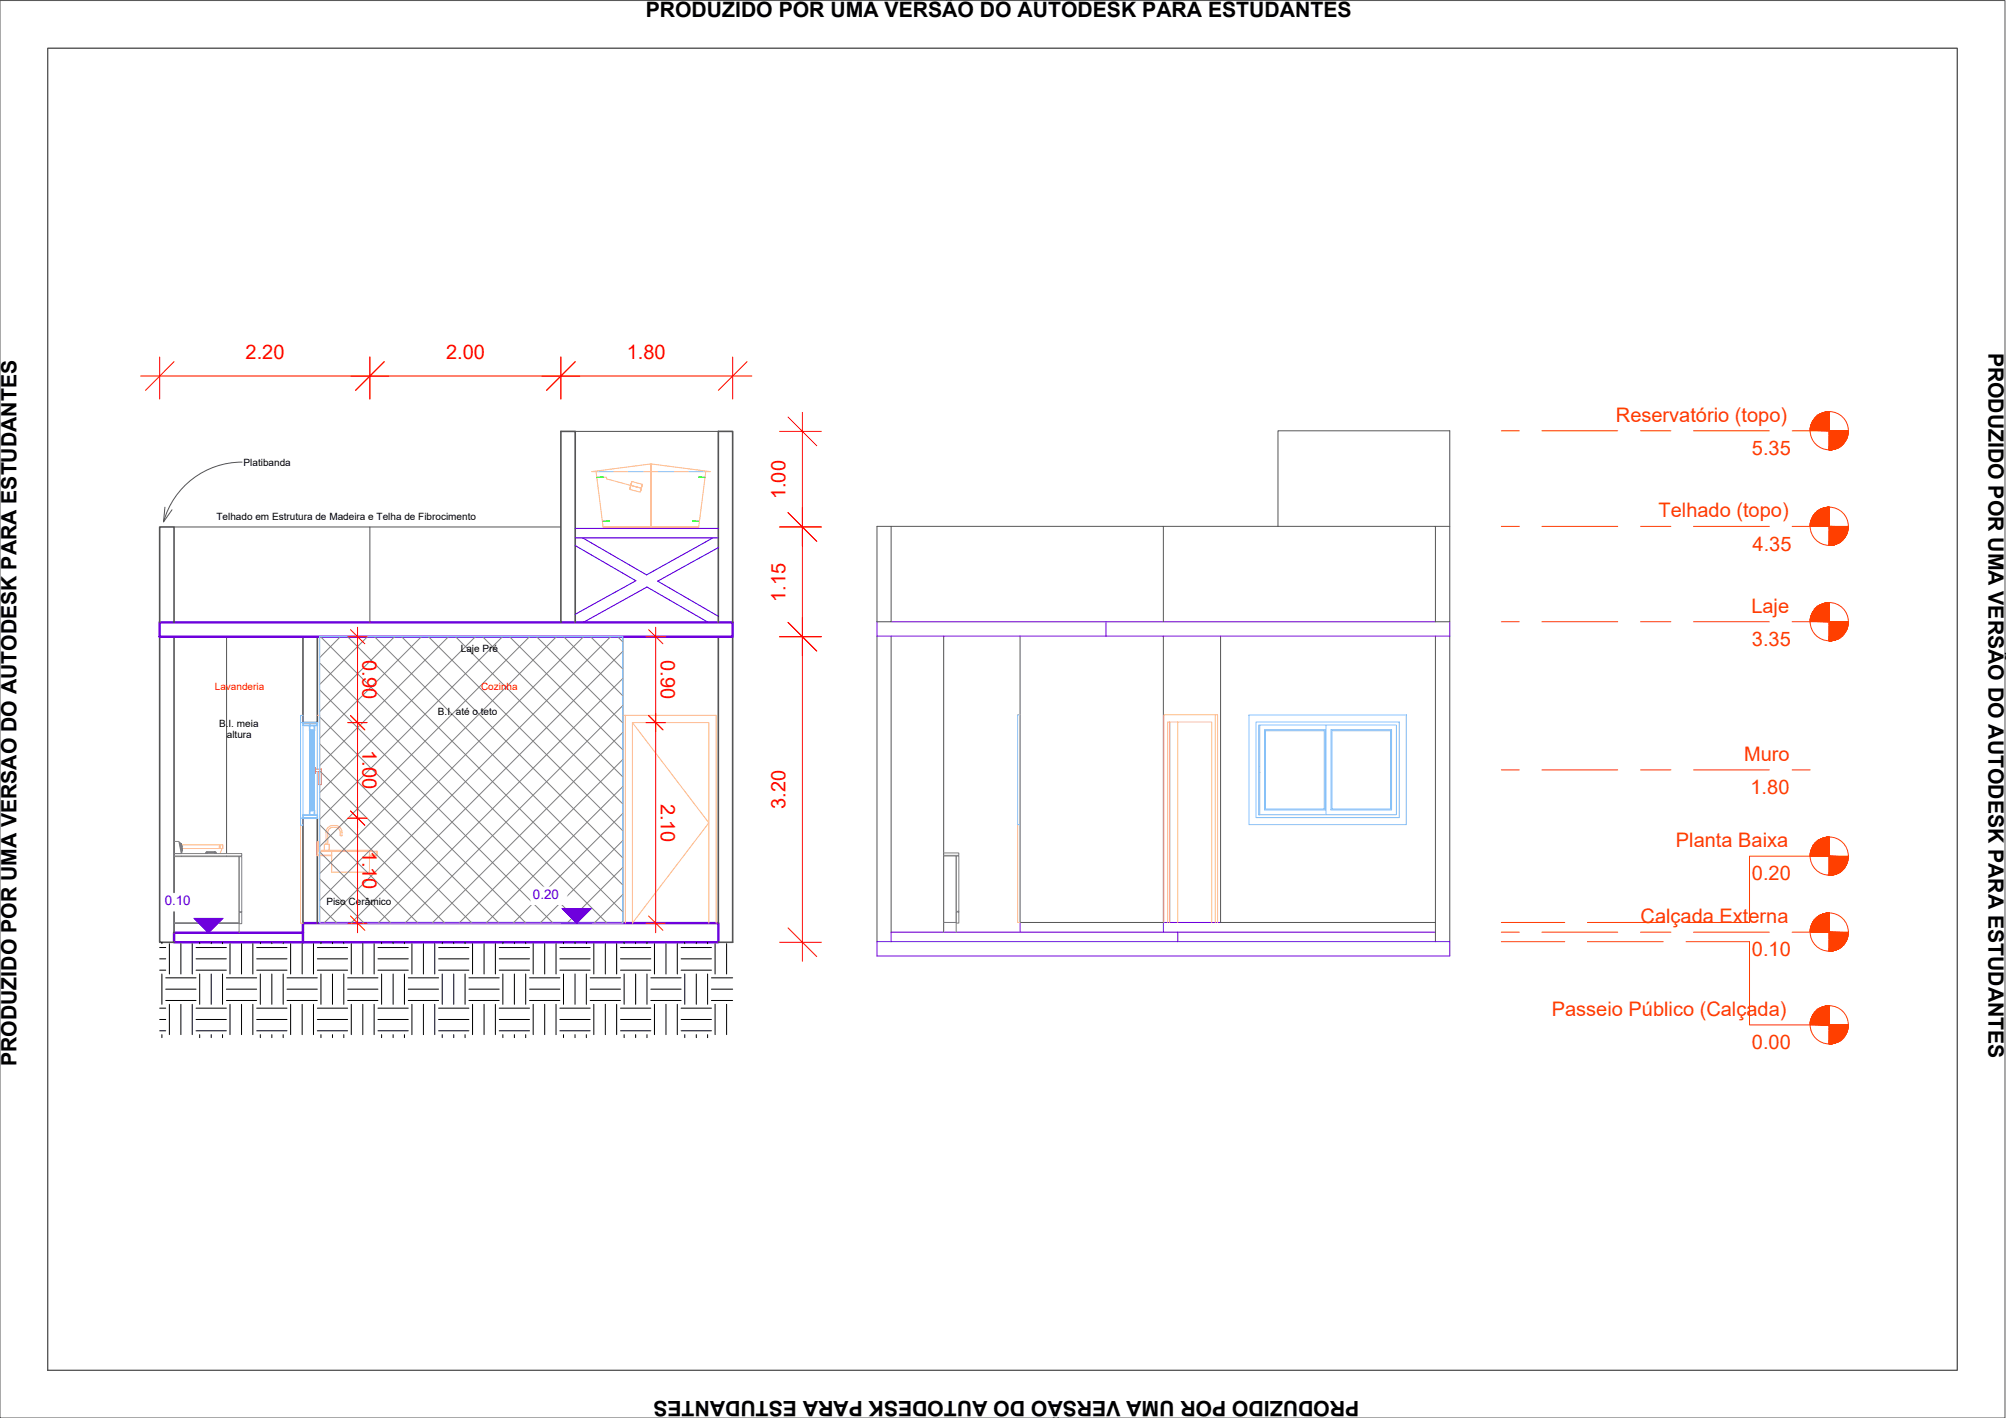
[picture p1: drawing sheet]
<svg xmlns="http://www.w3.org/2000/svg" width="420mm" height="297mm" viewBox="0 0 420 297" stroke-linecap="round" stroke-linejoin="round" font-family="sans-serif">
<defs><g id="words">
<g font-size="4.4">
<text x="135.3" y="3.6">PRODUZIDO POR UMA VERSÃO DO AUTODESK PARA ESTUDANTES</text>
<text x="416.5" y="73.9" transform="rotate(90 416.5 73.9)">PRODUZIDO POR UMA VERSÃO DO AUTODESK PARA ESTUDANTES</text>
<text x="3.5" y="223.3" transform="rotate(-90 3.5 223.3)">PRODUZIDO POR UMA VERSÃO DO AUTODESK PARA ESTUDANTES</text>
<text x="284.7" y="293.6" transform="rotate(-180 284.7 293.6)">PRODUZIDO POR UMA VERSÃO DO AUTODESK PARA ESTUDANTES</text>
</g>
<g font-size="4.2" fill="#f00">
<text x="51.4" y="75.2">2.20</text>
<text x="93.4" y="75.2">2.00</text>
<text x="131.3" y="75.2">1.80</text>
<text x="164.5" y="104.6" transform="rotate(-90 164.5 104.6)">1.00</text>
<text x="164.5" y="126.1" transform="rotate(-90 164.5 126.1)">1.15</text>
<text x="75.9" y="138.3" transform="rotate(90 75.9 138.3)">0.90</text>
<text x="138.4" y="138.3" transform="rotate(90 138.4 138.3)">0.90</text>
<text x="75.9" y="157.2" transform="rotate(90 75.9 157.2)">1.00</text>
<text x="138.4" y="168.3" transform="rotate(90 138.4 168.3)">2.10</text>
<text x="164.5" y="169.4" transform="rotate(-90 164.5 169.4)">3.20</text>
<text x="75.9" y="178.2" transform="rotate(90 75.9 178.2)">1.10</text>
</g>
<g font-size="4.2" fill="#ff3f00">
<text x="338.5" y="88.4">Reservatório (topo)</text>
<text x="366.9" y="95.3">5.35</text>
<text x="347.4" y="108.4">Telhado (topo)</text>
<text x="367.1" y="115.3">4.35</text>
<text x="366.8" y="128.4">Laje</text>
<text x="366.9" y="135.3">3.35</text>
<text x="365.3" y="159.4">Muro</text>
<text x="366.6" y="166.3">1.80</text>
<text x="351" y="177.5">Planta Baixa</text>
<text x="366.9" y="184.4">0.20</text>
<text x="343.6" y="193.4">Calçada Externa</text>
<text x="366.9" y="200.3">0.10</text>
<text x="325" y="212.8">Passeio Público (Calçada)</text>
<text x="366.9" y="219.8">0.00</text>
</g>
<g font-size="2.8" fill="#3700dd">
<text x="34.5" y="189.6">0.10</text>
<text x="111.6" y="188.3">0.20</text>
</g>
<g font-size="2.1">
<text x="51" y="97.6">Platibanda</text>
<text x="45.3" y="109">Telhado em Estrutura de Madeira e Telha de Fibrocimento</text>
<text x="96.5" y="136.6">Laje Pré</text>
<text x="91.7" y="149.8">B.I. até o teto</text>
<text x="45.9" y="152.2">B.I. meia</text>
<text x="47.5" y="154.6">altura</text>
<text x="68.4" y="189.6">Piso Cerâmico</text>
</g>
<g font-size="2.1" fill="#f00">
<text x="45" y="144.6">Lavanderia</text>
<text x="100.8" y="144.6">Cozinha</text>
</g>
</g></defs>
<!-- layer: A-FLOR -->
<path d="M33.4 130.4h120.1v3h-120.1zM63.5 195.4h-27.1v2h114.1v-4h-87v4" fill="none" stroke="#6e00dd" stroke-width=".51"/>
<!-- layer: A-WALL -->
<path d="M33.4 133.4v64h3M33.4 130.4v-20h3v20M36.4 133.4v62M63.5 133.4v18h3v-18M117.5 130.4v-40h3v40M150.5 130.4v-40h3v40M150.5 133.4v60M153.5 133.4v64h-3M63.5 193.4v-22h3v22" fill="none" stroke="#545454" stroke-width=".34"/>
<g fill="none" stroke="#545454" stroke-width=".21">
<path d="M120.5 90.4h30M36.4 110.4h81.1M77.5 110.4v20M186.6 110.3v19.9h-2.9v-19.9h120M243.7 110.3v19.9M267.7 110.3v-20.1h36v40h-3v-19.9M47.5 133.4v45.4M130.5 133.4v60M183.7 133.3v64M186.6 133.3v62M197.7 133.3v62M213.7 133.3v59.9h30v-59.9"/>
<path d="M255.7 133.3v59.9h45M300.7 133.3v64M303.7 133.3v64M245 151.2v42M47.5 179.3v.1"/>
</g>
<!-- layer: A-DOOR-FRAM -->
<g fill="none" stroke="#ffbf7f" stroke-width=".21">
<path d="M63.5 149.8l-.6 .1M66.5 149.8h.5v11.3M130.5 149.8h.5v43.6M131 149.8h19v43.6M213.7 149.7l-.6 .1M245 151.2v42M254.6 149.7h-10.8v43.5M254.6 149.7h.4v43.5M254.6 149.7v43.5M62.9 172.9v20.5h.6M67 164.4v14M67 179.2v14.2"/>
<path d="M213.1 172.7v20.5h.6M132.5 193.4v-42h16v42M244.6 193.2v-42h9.2v42"/>
</g>
<!-- layer: A-DOOR -->
<path d="M132.5 151.4l16 21-16 21M246.7 151.2v42" fill="none" stroke="#ffbf7f" stroke-width=".21"/>
<!-- layer: A-GENM -->
<path d="M65.9 160.8h.1v1.2h-.1M66 161.1h1.3M66 161.6h.8M66.8 161.6h.1M67.3 161.1v.1M67.3 161.1v3.3h-.5v-2.8M263.7 160.6h.2M263.7 161.9h.2" fill="none" stroke="#dd6e6e" stroke-width=".21"/>
<!-- layer: A-GLAZ -->
<path d="M63.5 151.4h3v.6h-3zM64.9 152h1v1h-.2v.2h-.3v-.2h-.1v.2l-.4-.2zM65.3 153h.1v16.8h-.1zM63.5 170.8h3v.6h-3zM64.9 169.8h.2v-.2h.2v.2l.4-.2v.2h.2v1h-1z" fill="none" stroke="#7fbfff" stroke-width=".34"/>
<g fill="none" stroke="#7fbfff" stroke-width=".21">
<path d="M62.9 149.9h.6v1.5h-.6zM62.9 151.4v21.5h.6v-1.5h-.6M63.5 152v18.8M64.9 153v16.8M65.1 153.2v16.4M65.7 153.2v16.4M65.9 153v16.8M66.5 152v9.1M213.7 149.8h-.6v22.9h.6M261.6 149.8h33v22.9h-33zM263.1 151.2h30v20.1h-30zM263.7 151.9h28.8v18.8h-28.8z"/>
<path d="M263.9 151.9v18.8M264.9 152.9h12.7v16.8h-12.7zM265 153.1h12.4v16.3h-12.4zM277.7 151.9v18.8M278.8 152.9h12.7v16.8h-12.7zM279 153.1h12.3v16.3h-12.3zM66.5 161.6v9.2"/>
</g>
<!-- layer: Q-CASE -->
<path d="M67.3 178.4h-.5v-2.1h-.3v2.9h3M78 178.4h1v.8h-1.6" fill="none" stroke="#ffbf7f" stroke-width=".34"/>
<!-- layer: P-SANR-FIXT -->
<g fill="none" stroke="#ffbf7f" stroke-width=".21">
<path d="M124 98.8l12.4-1.6 12.4 1.6h-1l-1.5 11.6h-20l-1.5-11.6zM124.8 98.8h23M126.4 100h.6v.3l5.1 1.4M136.4 97.2v13.2zM132.3 100.9l-.4 1.6 .4-1.6M132.3 100.9l2.2 .6-.2 .8-2.2-.6 2.2 .6-.2 .8-2.2-.6zM134.5 101.5l-.4 1.6 .4-1.6M146.3 110.4h-20h20M37.6 177h.1M37.8 177.7h.1M37.8 177h.1M37.9 179.3l.1 .1"/>
<path d="M38 177h8.7v.7v-.7M45.9 179.3l-.1 .1M45.9 177v.7M46.1 177v.7h-7.9M46.1 177.7h.4M46.5 177.7h.2M46.5 177.7l-.4 1.1M67.3 178.1h10.7v.3h-10.7zM67.9 178.1l.1-1.2h1v1.2M68.3 176.9v-2.8l.2-.5 .5-.5 .5-.2h.9l.6 .3 .6 .7v1.2h-.4v-1.1l-.5-.6-1.1-.1-.7 .4-.2 .4v2.8M69.5 178.4v4.3h7.9v-4.3"/>
</g>
<!-- layer: G-IMPT -->
<g fill="none" stroke="#808080" stroke-width=".21">
<path d="M36.4 176.3h1.1l.5 2.5h-1.6h14.2v.5h-14.2M36.4 179.4h13.7v14h-13.7h13.7v2M37.6 176.5h.1l.4 2h-.1zM37.6 176.5h.1M37.8 176.8l.1 .7-.1-.7M37.8 176.8l.2-.1 .1 .6M37.8 176.9l.2-.1 .1 .5M37.8 176.9l.1 .6M37.8 176.9l.1 .6v-.2M37.8 176.9l.1 .3 .2 .1M37.8 176.9l.2-.1 .1 .4M37.9 177.3l.2-.1 .1 .5-.2 .1z"/>
<path d="M37.9 177.5l.1 .1M37.9 177.5h.1M38 176.7l.1 .6M38 176.7l-.2 .2M38 176.7v.1M38 177h-.2l.2 .6M38.1 177.2h.1M38.1 177.2h-.2l.1 .4M38.1 178.3l.1-.1-.1 .1M38.1 177.8l.1 .4zM38.1 177.8v.2h.1v.1l-.1 .1 .1-.1zM43.2 178.5l-.2 .3 .5-.2"/>
<path d="M43.2 178.5h2M43.4 178.6l-.2 .2M43.5 178.6l-.2-.1-.2 .3M43.5 178.4l1.6 .1 .1 .3M43.5 178.6h1.5M45 178.4v.1h-1.8M45 178.6h.1M45.2 178.5l.2 .3-.4-.2M45.2 178.5l.1 .3M50.1 179.4h.5v11.6h-.5zM197.7 179.3h2.6v13.9h-2.6h2.6v2.1M197.7 178.7h3.1v.5h-3.1"/>
<path d="M200.3 179.3h.5v11.6h-.5zM50.1 191.1h.5v2.4h-.5zM200.3 191h.5v2.4h-.5z"/>
</g>
<!-- layer: C-TOPO -->
<g fill="none" stroke="#000" stroke-width=".21">
<path d="M33.4 198.5h1.3M33.9 197.4v.3M35.5 197.7v6.3M37.9 197.7v6.3M40.3 197.7v6.3M41.1 198.5h6.3M41.8 197.4v.3M44.2 197.4v.3M46.6 197.4v.3M48.2 197.7v6.3M50.6 197.7v6.3M53 197.7v6.3"/>
<path d="M53.8 198.5h6.3M54.5 197.4v.3M56.9 197.4v.3M59.3 197.4v.3M60.9 197.7v6.3M63.3 197.7v6.3M65.7 197.7v6.3M66.5 198.5h6.3M67.2 197.4v.3M69.6 197.4v.3M72 197.4v.3M73.6 197.7v6.3"/>
<path d="M76 197.7v6.3M78.4 197.7v6.3M79.2 198.5h6.3M79.9 197.4v.3M82.3 197.4v.3M84.7 197.4v.3M86.3 197.7v6.3M88.7 197.7v6.3M91.1 197.7v6.3M91.9 198.5h6.3M92.6 197.4v.3M95 197.4v.3"/>
<path d="M97.4 197.4v.3M99 197.7v6.3M101.4 197.7v6.3M103.8 197.7v6.3M104.6 198.5h6.3M105.3 197.4v.3M107.7 197.4v.3M110.1 197.4v.3M111.7 197.7v6.3M114.1 197.7v6.3M116.5 197.7v6.3M117.3 198.5h6.3"/>
<path d="M118 197.4v.3M120.4 197.4v.3M122.8 197.4v.3M124.4 197.7v6.3M126.8 197.7v6.3M129.2 197.7v6.3M130 198.5h6.3M130.7 197.4v.3M133.1 197.4v.3M135.5 197.4v.3M137.1 197.7v6.3M139.5 197.7v6.3"/>
<path d="M141.9 197.7v6.3M142.7 198.5h6.3M143.4 197.4v.3M145.8 197.4v.3M148.2 197.4v.3M149.8 197.7v6.3M152.2 197.7v6.3M33.4 203.2h1.3M33.4 215.9h1.3M33.4 200.9h1.3M33.4 213.6h1.3M33.4 211.2h1.3"/>
<path d="M33.9 204v6.4M33.9 216.7v.7M34.7 209.6h6.4M34.7 207.2h6.4M34.7 204.8h6.4M35.5 210.4v6.3M37.9 210.4v6.3M40.3 210.4v6.3M41.1 203.2h6.3M41.1 215.9h6.3M41.1 200.9h6.3M41.1 213.6h6.3"/>
<path d="M41.1 211.2h6.3M41.8 204v6.4M41.8 216.7v.7M44.2 204v6.4M44.2 216.7v.7M46.6 204v6.4M46.6 216.7v.7M47.4 209.6h6.4M47.4 207.2h6.4M47.4 204.8h6.4M48.2 210.4v6.3M50.6 210.4v6.3"/>
<path d="M53 210.4v6.3M53.8 203.2h6.3M53.8 215.9h6.3M53.8 200.9h6.3M53.8 213.6h6.3M53.8 211.2h6.3M54.5 204v6.4M54.5 216.7v.7M56.9 204v6.4M56.9 216.7v.7M59.3 204v6.4M59.3 216.7v.7"/>
<path d="M60.1 209.6h6.4M60.1 207.2h6.4M60.1 204.8h6.4M60.9 210.4v6.3M63.3 210.4v6.3M65.7 210.4v6.3M66.5 203.2h6.3M66.5 215.9h6.3M66.5 200.9h6.3M66.5 213.6h6.3M66.5 211.2h6.3M67.2 204v6.4"/>
<path d="M67.2 216.7v.7M69.6 204v6.4M69.6 216.7v.7M72 204v6.4M72 216.7v.7M72.8 209.6h6.4M72.8 207.2h6.4M72.8 204.8h6.4M73.6 210.4v6.3M76 210.4v6.3M78.4 210.4v6.3M79.2 203.2h6.3"/>
<path d="M79.2 215.9h6.3M79.2 200.9h6.3M79.2 213.6h6.3M79.2 211.2h6.3M79.9 204v6.4M79.9 216.7v.7M82.3 204v6.4M82.3 216.7v.7M84.7 204v6.4M84.7 216.7v.7M85.5 209.6h6.4M85.5 207.2h6.4"/>
<path d="M85.5 204.8h6.4M86.3 210.4v6.3M88.7 210.4v6.3M91.1 210.4v6.3M91.9 203.2h6.3M91.9 215.9h6.3M91.9 200.9h6.3M91.9 213.6h6.3M91.9 211.2h6.3M92.6 204v6.4M92.6 216.7v.7M95 204v6.4"/>
<path d="M95 216.7v.7M97.4 204v6.4M97.4 216.7v.7M98.2 209.6h6.4M98.2 207.2h6.4M98.2 204.8h6.4M99 210.4v6.3M101.4 210.4v6.3M103.8 210.4v6.3M104.6 203.2h6.3M104.6 215.9h6.3M104.6 200.9h6.3"/>
<path d="M104.6 213.6h6.3M104.6 211.2h6.3M105.3 204v6.4M105.3 216.7v.7M107.7 204v6.4M107.7 216.7v.7M110.1 204v6.4M110.1 216.7v.7M110.9 209.6h6.4M110.9 207.2h6.4M110.9 204.8h6.4M111.7 210.4v6.3"/>
<path d="M114.1 210.4v6.3M116.5 210.4v6.3M117.3 203.2h6.3M117.3 215.9h6.3M117.3 200.9h6.3M117.3 213.6h6.3M117.3 211.2h6.3M118 204v6.4M118 216.7v.7M120.4 204v6.4M120.4 216.7v.7M122.8 204v6.4"/>
<path d="M122.8 216.7v.7M123.6 209.6h6.4M123.6 207.2h6.4M123.6 204.8h6.4M124.4 210.4v6.3M126.8 210.4v6.3M129.2 210.4v6.3M130 203.2h6.3M130 215.9h6.3M130 200.9h6.3M130 213.6h6.3M130 211.2h6.3"/>
<path d="M130.7 204v6.4M130.7 216.7v.7M133.1 204v6.4M133.1 216.7v.7M135.5 204v6.4M135.5 216.7v.7M136.3 209.6h6.4M136.3 207.2h6.4M136.3 204.8h6.4M137.1 210.4v6.3M139.5 210.4v6.3M141.9 210.4v6.3"/>
<path d="M142.7 203.2h6.3M142.7 215.9h6.3M142.7 200.9h6.3M142.7 213.6h6.3M142.7 211.2h6.3M143.4 204v6.4M143.4 216.7v.7M145.8 204v6.4M145.8 216.7v.7M148.2 204v6.4M148.2 216.7v.7M149 209.6h4.5"/>
<path d="M149 207.2h4.5M149 204.8h4.5M149.8 210.4v6.3M152.2 210.4v6.3"/>
</g>
<!-- layer: P-SANR-FIXT-HDLN -->
<path d="M124.8 98.8h3.6M131.6 98.8h3.1M137.9 98.8h3.2M144.3 98.8h3.5" fill="none" stroke="#7fffff" stroke-width=".21"/>
<!-- layer: P-PIPE -->
<path d="M125 100h1.4M125.7 100h.7h-.7M146.3 100h1.4M147 100h-.7h.7M126.3 109.2h1.3M127 109.2h.6h-.6M145 109.2h1.4M145.7 109.2h-.7h.7" fill="none" stroke="#0f0" stroke-width=".21"/>
<!-- layer: A-DETL-GENF -->
<g fill="none" stroke="#808080" stroke-width=".21">
<path d="M67 138.9l54.5 54.5M67.1 133.4l60 60M71.3 133.4l-4.3 4.3M72.8 133.4l57.7 57.6M77 133.4l-10 10M78.4 133.4l52.1 52M82.6 133.4l-15.6 15.6M84.1 133.4l46.4 46.3M88.3 133.4l-21.3 21.3M89.7 133.4l40.8 40.7M93.9 133.4l-26.9 26.9M95.4 133.4l35.1 35"/>
<path d="M99.6 133.4l-32.6 32.6M101.1 133.4l29.4 29.4M105.2 133.4l-38.2 38.2M106.7 133.4l23.8 23.7M110.9 133.4l-43.9 43.9M112.4 133.4l18.1 18.1M116.5 133.4l-49.5 49.6M118.1 133.4l12.4 12.4M122.2 133.4l-55.2 55.2M123.7 133.4l6.8 6.8M127.9 133.4l-60 60M129.4 133.4l1.1 1.1"/>
<path d="M130.5 136.4l-57 57M67 155.8l37.5 37.6M67 150.2l43.2 43.2M67 144.5l48.8 48.9M130.5 142.1l-51.3 51.3M130.5 147.8l-45.7 45.6M130.5 153.4l-40 40M130.5 159.1l-34.4 34.3M67 178.5l14.9 14.9M67 172.8l20.5 20.6M67 167.2l26.2 26.2M67 161.5l31.8 31.9"/>
<path d="M130.5 164.7l-28.7 28.7M130.5 170.4l-23 23M130.5 176.1l-17.4 17.3M67 189.8l3.6 3.6M67 184.1l9.2 9.3M130.5 181.7l-11.7 11.7M130.5 187.4l-6 6M130.5 193l-.4 .4"/>
</g>
<!-- layer: A-DETL-THIN -->
<path d="M67 133.4h63.5v60h-63.5z" fill="none" stroke="#7fbfff" stroke-width=".21"/>
<!-- layer: A-DETL-MBND -->
<path d="M120.5 110.7h30M120.5 112.7h30M120.5 114.3l12.7 7.4-12.7 7M122 112.7l13.4 7.7 13.9-7.7M150.5 114.7l-12.7 7 12.7 7.4M122.2 130.4l13.3-7.4 12.8 7.4" fill="none" stroke="#00f" stroke-width=".21"/>
<!-- layer: G-ANNO-DIMS -->
<path d="M40.7 192.4h6l-3.1 3zM40.7 195.4h6M117.8 190.4h6l-3 3zM117.8 193.4h6" fill="none" stroke="#3700dd" stroke-width=".21"/>
<g fill="#3700dd" stroke="#3700dd" stroke-width=".21">
<path d="M117.8 190.4h6l-3 3z"/>
<path d="M40.7 192.4h6l-3.1 3z"/>
</g>
<g fill="#fff" stroke="#fff" stroke-width=".21">
<path d="M111.2 185.8v3.7l7.5-3.7zM111.2 189.5l7.5-3.7v3.7z"/>
<path d="M34.1 187.1v3.7l7.5-3.7zM34.1 190.8l7.5-3.7v3.7z"/>
</g>
<!-- layer: A-ANNO-DIMS -->
<g fill="none" stroke="#f00" stroke-width=".21">
<path d="M29.5 78.8h128M33.4 74.8v8.8M77.5 74.8v8.8M117.5 74.8v8.8M153.5 74.8v8.8M163.3 90.4h8.7M168.1 86.4v115M163.3 110.4h8.7M72.9 133.4h4M74.9 131.4v64M135.3 133.4h4.1M137.3 131.4v64"/>
<path d="M163.3 133.4h8.7M72.9 151.4h4M135.3 151.4h4.1M72.9 171.4h4M72.9 193.4h4M135.3 193.4h4.1M163.3 197.4h8.7"/>
</g>
<!-- layer: 0 -->
<g fill="none" stroke="#f00" stroke-width=".21">
<path d="M36.4 75.8l-5.9 6M80.5 75.8l-6 6M120.5 75.8l-6 6M156.5 75.8l-6 6M165.1 87.4l6 6M165.1 107.4l6 6M73.4 131.9l3 3M135.8 131.9l3.1 3M165.1 130.4l6 6M73.4 149.9l3 3M135.8 149.9l3.1 3M73.4 169.9l3 3"/>
<path d="M73.4 191.9l3 3M135.8 191.9l3.1 3M165.1 194.4l6 6"/>
</g>
<!-- layer: G-ANNO-TEXT -->
<path d="M50.7 96.8a17 17 0 0 0-16.4 12.5M34.5 106.2l-.3 3.1 1.8-2.5" fill="none" stroke="#545454" stroke-width=".21"/>
<!-- layer: A-FLOR -->
<path d="M183.7 130.2v3.1h120v-3.1M186.6 130.2h114.1M231.6 130.2v3.1M183.7 197.3h120v3h-120zM213.7 193.2v2.1M246.7 195.3v2M255.7 193.2h-12v2.1M300.7 195.3h-114.1v2" fill="none" stroke="#6e00dd" stroke-width=".21"/>
<!-- layer: A-FLOR-LEVL -->
<g fill="none" stroke="#ff3f00" stroke-width=".21">
<path d="M314.5 90.2h3.7M323 90.2h15.8M343.6 90.2h6.4M354.7 90.2h15.9M375.4 90.2h3.7M314.5 110.3h3.7M323 110.3h15.8M343.6 110.3h6.4M354.7 110.3h15.9M375.4 110.3h3.7M314.5 130.2h3.7M323 130.2h15.8"/>
<path d="M343.6 130.2h6.4M354.7 130.2h15.9M375.4 130.2h3.7M314.5 161.3h3.7M323 161.3h15.8M343.6 161.3h6.4M354.7 161.3h15.9M375.4 161.3h3.7M379.1 179.4h-12.7v13.8h-13.3M314.5 193.2h13.2M314.5 197.3h13.2M314.5 195.3h3.7"/>
<path d="M323 195.3h15.8M332.5 193.2h15.9M332.5 197.3h15.9M343.6 195.3h6.4M353.1 197.3h13.3v17.4h12.7M354.7 195.3h15.9M375.4 195.3h3.7"/>
<circle cx="383.1" cy="90.2" r="4"/>
<circle cx="383.1" cy="110.2" r="4"/>
<circle cx="383.1" cy="130.2" r="4"/>
<circle cx="383.1" cy="179.3" r="4"/>
<circle cx="383.1" cy="195.2" r="4"/>
<circle cx="383.1" cy="214.7" r="4"/>
</g>
<g fill="#ff3f00" stroke="#ff3f00" stroke-width=".21">
<path d="M383.1 183.3h.2z"/>
<path d="M382.9 175.4h.2z"/>
<path d="M382.8 175.4h.3z"/>
<path d="M382.5 175.4h.6z"/>
<path d="M382.3 175.5h.8z"/>
<path d="M382.1 175.5h1z"/>
<path d="M382.9 126.3h.2z"/>
<path d="M382.8 126.3h.3z"/>
<path d="M382.6 126.3h.5z"/>
<path d="M382.3 126.4h.8z"/>
<path d="M382 126.4h1.1z"/>
<path d="M382.9 210.7h.2z"/>
<path d="M382.8 210.7h.3z"/>
<path d="M382.5 210.8h.6z"/>
<path d="M382.1 210.8h1z"/>
<path d="M381.7 211h1.4z"/>
<path d="M382.9 191.2h.2z"/>
<path d="M382.7 191.3h.4z"/>
<path d="M382.4 191.3h.7z"/>
<path d="M382.2 191.4h.9z"/>
<path d="M381.9 191.5h1.2z"/>
<path d="M382.9 106.3h.2z"/>
<path d="M382.7 106.3h.4z"/>
<path d="M382.5 106.3h.6z"/>
<path d="M382.1 106.4h1z"/>
<path d="M381.8 106.5h1.3z"/>
<path d="M382.9 86.3h.2z"/>
<path d="M382.7 86.3h.4z"/>
<path d="M382.4 86.3h.7z"/>
<path d="M382.2 86.4h.9z"/>
<path d="M382 86.4h1.1z"/>
<path d="M383.1 179.4l4 .1v-.1zM383.1 179.4l4 .1h-4z"/>
<path d="M383.1 179.5h4zM383.1 179.5l4 .1z"/>
<path d="M383.1 179.6h4zM383.1 179.6h4z"/>
<path d="M383.1 179.6l4 .2v-.2zM383.1 179.6l4 .2h-4z"/>
<path d="M383.1 179.8l4 .1zM383.1 179.8l4 .1z"/>
<path d="M383.1 179.9l4 .1v-.1zM383.1 179.9l4 .1h-4z"/>
<path d="M383.1 180l4 .1zM383.1 180l4 .1z"/>
<path d="M383.1 180.1l4 .1zM383.1 180.1l4 .1z"/>
<path d="M383.1 180.2l3.9 .1 .1-.1zM383.1 180.2l3.9 .1h-3.9z"/>
<path d="M383.1 180.3h3.9zM383.1 180.3l3.9 .1z"/>
<path d="M383.1 180.4l3.9 .1v-.1zM383.1 180.4l3.9 .1h-3.9z"/>
<path d="M383.1 180.5h3.9zM383.1 180.5l3.8 .1z"/>
<path d="M383.1 180.6h3.8zM383.1 180.6l3.8 .1z"/>
<path d="M383.1 180.7h3.8zM383.1 180.7h3.8z"/>
<path d="M383.1 180.7l3.7 .2 .1-.2zM383.1 180.7l3.7 .2h-3.7z"/>
<path d="M383.1 180.9h3.7zM383.1 180.9l3.7 .1z"/>
<path d="M383.1 181h3.7zM383.1 181h3.7z"/>
<path d="M383.1 181h3.7zM383.1 181l3.6 .1z"/>
<path d="M383.1 181.1l3.6 .2v-.2zM383.1 181.1l3.6 .2h-3.6z"/>
<path d="M383.1 181.3h3.6zM383.1 181.3h3.5z"/>
<path d="M383.1 181.3h3.5zM383.1 181.3l3.4 .1z"/>
<path d="M383.1 181.4h3.4zM383.1 181.4l3.4 .1z"/>
<path d="M383.1 181.5h3.4zM383.1 181.5l3.4 .1z"/>
<path d="M383.1 181.6h3.4zM383.1 181.6l3.3 .1z"/>
<path d="M383.1 181.7h3.3zM383.1 181.7l3.2 .1z"/>
<path d="M383.1 181.8h3.2zM383.1 181.8h3.1z"/>
<path d="M383.1 181.8h3.1zM383.1 181.8l3.1 .1z"/>
<path d="M383.1 181.9h3.1zM383.1 181.9l3 .1z"/>
<path d="M383.1 182h3zM383.1 182l2.9 .1z"/>
<path d="M383.1 182.1h2.9zM383.1 182.1h2.9z"/>
<path d="M383.1 182.1h2.9zM383.1 182.1l2.8 .1z"/>
<path d="M383.1 182.2h2.8zM383.1 182.2l2.7 .1z"/>
<path d="M383.1 182.3h2.7zM383.1 182.3l2.6 .1z"/>
<path d="M383.1 182.4h2.6zM383.1 182.4h2.6z"/>
<path d="M383.1 182.4h2.6zM383.1 182.4l2.5 .1z"/>
<path d="M383.1 182.5h2.5zM383.1 182.5l2.4 .1z"/>
<path d="M383.1 182.6h2.4zM383.1 182.6h2.3z"/>
<path d="M383.1 182.6h2.3zM383.1 182.6l2.3 .1z"/>
<path d="M383.1 182.7h2.3zM383.1 182.7h2.2z"/>
<path d="M383.1 182.7h2.2zM383.1 182.7l2.1 .1z"/>
<path d="M383.1 182.8h2.1zM383.1 182.8h2z"/>
<path d="M383.1 182.8h2zM383.1 182.8l1.9 .1z"/>
<path d="M383.1 182.9h1.9zM383.1 182.9l1.8 .1z"/>
<path d="M383.1 183h1.8zM383.1 183h1.7z"/>
<path d="M383.1 183h1.7zM383.1 183h1.6z"/>
<path d="M383.1 183h1.6zM383.1 183l1.5 .1z"/>
<path d="M383.1 183.1h1.5zM383.1 183.1h1.4z"/>
<path d="M383.1 183.1h1.3zM383.1 183.1h1.4z"/>
<path d="M383.1 183.1h1.3zM383.1 183.1l1.2 .1z"/>
<path d="M383.1 183.2h1.2zM383.1 183.2h1.2z"/>
<path d="M383.1 183.2h1zM383.1 183.2h1.2z"/>
<path d="M383.1 183.2h1zM383.1 183.2h.9z"/>
<path d="M383.1 183.2h.9zM383.1 183.2l.8 .1z"/>
<path d="M383.1 183.3h.7zM383.1 183.3h.8z"/>
<path d="M383.1 183.3h.7zM383.1 183.3h.7z"/>
<path d="M383.1 183.3h.7zM383.1 183.3h.5z"/>
<path d="M383.1 183.3h.4zM383.1 183.3h.5z"/>
<path d="M383.1 183.3h.3zM383.1 183.3h.4z"/>
<path d="M383.1 183.3h.2zM383.1 183.3h.3z"/>
<path d="M383.1 183.4h.1zM383.1 183.3l.1 .1z"/>
<path d="M382.9 175.4h.2zM382.8 175.4h.3zM382.7 175.4h.4z"/>
<path d="M382.7 175.4h.4zM382.6 175.4h.5z"/>
<path d="M382.6 175.4h.5zM382.5 175.4h.6zM382.4 175.4h.7z"/>
<path d="M382.4 175.4l.7 .1zM382.3 175.5h.8zM382.2 175.5h.9z"/>
<path d="M382.2 175.5h.9zM382.1 175.5h1zM382 175.5h1.1z"/>
<path d="M382 175.5h1.1zM381.9 175.5h1.2z"/>
<path d="M381.9 175.5l1.2 .1zM381.8 175.6h1.3z"/>
<path d="M381.8 175.6h1.3zM381.7 175.6h1.4z"/>
<path d="M381.7 175.6l1.4 .1zM381.6 175.7h1.5z"/>
<path d="M381.6 175.7h1.5zM381.5 175.7h1.6z"/>
<path d="M381.5 175.7l1.6 .1zM381.4 175.8h1.7z"/>
<path d="M381.4 175.8h1.7zM381.3 175.8h1.8z"/>
<path d="M381.3 175.8h1.8zM381.3 175.8h1.8z"/>
<path d="M381.3 175.8l1.8 .1zM381.2 175.9h1.9z"/>
<path d="M381.2 175.9h1.9zM381 175.9h2.1z"/>
<path d="M381 175.9l2.1 .1zM381 176h2.1z"/>
<path d="M381 176l2.1 .1zM380.9 176.1h2.2z"/>
<path d="M380.9 176.1h2.2zM380.8 176.1h2.3z"/>
<path d="M380.8 176.1l2.3 .1zM380.8 176.1l2.3 .1h-2.4z"/>
<path d="M380.7 176.2h2.4zM380.6 176.2h2.5z"/>
<path d="M380.6 176.2l2.5 .1zM380.6 176.2l2.5 .1z"/>
<path d="M380.6 176.3h2.5zM380.5 176.3h2.6z"/>
<path d="M380.5 176.3l2.6 .1zM380.5 176.3l2.6 .1h-2.7z"/>
<path d="M380.4 176.4l2.7 .1zM380.3 176.5h2.8z"/>
<path d="M380.3 176.5l2.8 .1zM380.3 176.5l2.8 .1h-2.9z"/>
<path d="M380.2 176.6h2.9zM380.2 176.6h2.9z"/>
<path d="M380.2 176.6l2.9 .1zM380.2 176.6l2.9 .1h-3z"/>
<path d="M380.1 176.7l3 .1zM380.1 176.7l3 .1z"/>
<path d="M380.1 176.8l3 .1zM380 176.9h3.1z"/>
<path d="M380 176.9h3.1zM380 176.9h3.1z"/>
<path d="M379.9 176.9l3.2 .1zM379.9 176.9l3.2 .1h-3.2z"/>
<path d="M379.9 177l3.2 .1zM379.9 177l3.2 .1z"/>
<path d="M379.8 177.1l3.3 .1zM379.8 177.1l3.3 .1h-3.4z"/>
<path d="M379.7 177.2l3.4 .1zM379.7 177.2l3.4 .1z"/>
<path d="M379.7 177.3l3.4 .1v-.1zM379.7 177.3l3.4 .1h-3.5z"/>
<path d="M379.6 177.4l3.5 .1zM379.6 177.4l3.5 .1z"/>
<path d="M379.6 177.5l3.5 .1zM379.6 177.5l3.5 .1z"/>
<path d="M379.6 177.6l3.5 .1zM379.6 177.6l3.5 .1z"/>
<path d="M379.5 177.7h3.6zM379.5 177.7h3.6z"/>
<path d="M379.5 177.7l3.6 .2v-.2zM379.5 177.7l3.6 .2h-3.7z"/>
<path d="M379.4 177.9l3.7 .1zM379.4 177.9l3.7 .1z"/>
<path d="M379.4 178h3.7zM379.4 178h3.7z"/>
<path d="M379.3 178l3.8 .1zM379.3 178l3.8 .1z"/>
<path d="M379.3 178.1l3.8 .2v-.2zM379.3 178.1l3.8 .2h-3.8z"/>
<path d="M379.3 178.3h3.8zM379.3 178.3h3.8z"/>
<path d="M379.3 178.3l3.8 .1zM379.3 178.3l3.8 .1z"/>
<path d="M379.2 178.4l3.9 .1v-.1zM379.2 178.4l3.9 .1h-3.9z"/>
<path d="M379.2 178.5l3.9 .1zM379.2 178.5l3.9 .1z"/>
<path d="M379.2 178.6l3.9 .2v-.2zM379.2 178.6l3.9 .2h-3.9z"/>
<path d="M379.2 178.8h3.9zM379.2 178.8h3.9z"/>
<path d="M379.1 178.8l4 .1zM379.1 178.8l4 .1z"/>
<path d="M379.1 178.9l4 .2v-.2zM379.1 178.9l4 .2h-4z"/>
<path d="M379.1 179.1h4zM379.1 179.1h4z"/>
<path d="M379.1 179.1l4 .2v-.2zM379.1 179.1l4 .2h-4z"/>
<path d="M379.1 179.3l4 .1zM379.1 179.3l4 .1z"/>
<path d="M383.1 130.2l4 .2v-.2zM383.1 130.2l4 .2h-4z"/>
<path d="M383.1 130.4h4zM383.1 130.4l4 .1z"/>
<path d="M383.1 130.5l4 .1v-.1zM383.1 130.5l4 .1h-4z"/>
<path d="M383.1 130.6l4 .1zM383.1 130.6l4 .1z"/>
<path d="M383.1 130.7l4 .1zM383.1 130.7l4 .1z"/>
<path d="M383.1 130.8l4 .1v-.1zM383.1 130.8l4 .1h-4z"/>
<path d="M383.1 130.9l4 .1zM383.1 130.9l4 .1z"/>
<path d="M383.1 131l4 .1v-.1zM383.1 131l4 .1h-4z"/>
<path d="M383.1 131.1h4zM383.1 131.1l3.9 .1z"/>
<path d="M383.1 131.2h3.9zM383.1 131.2l3.9 .1z"/>
<path d="M383.1 131.3l3.9 .1v-.1zM383.1 131.3l3.9 .1h-3.9z"/>
<path d="M383.1 131.4h3.9zM383.1 131.4l3.8 .1z"/>
<path d="M383.1 131.5h3.8zM383.1 131.5l3.8 .1z"/>
<path d="M383.1 131.6l3.8 .1v-.1zM383.1 131.6l3.8 .1h-3.8z"/>
<path d="M383.1 131.7h3.8zM383.1 131.7l3.7 .1z"/>
<path d="M383.1 131.8h3.7zM383.1 131.8l3.7 .1z"/>
<path d="M383.1 131.9h3.7zM383.1 131.9h3.7z"/>
<path d="M383.1 131.9l3.6 .2 .1-.2zM383.1 131.9l3.6 .2h-3.6z"/>
<path d="M383.1 132.1h3.6zM383.1 132.1l3.6 .1z"/>
<path d="M383.1 132.2h3.6zM383.1 132.2h3.5z"/>
<path d="M383.1 132.2h3.5zM383.1 132.2l3.4 .1z"/>
<path d="M383.1 132.3h3.4zM383.1 132.3l3.4 .1z"/>
<path d="M383.1 132.4h3.4zM383.1 132.4l3.4 .1z"/>
<path d="M383.1 132.5h3.4zM383.1 132.5l3.3 .1z"/>
<path d="M383.1 132.6h3.3zM383.1 132.6l3.2 .1z"/>
<path d="M383.1 132.7h3.2zM383.1 132.7h3.1z"/>
<path d="M383.1 132.7h3.1zM383.1 132.7l3.1 .1z"/>
<path d="M383.1 132.8h3.1zM383.1 132.8l3 .1z"/>
<path d="M383.1 132.9h3zM383.1 132.9l2.9 .1z"/>
<path d="M383.1 133h2.9zM383.1 133h2.9z"/>
<path d="M383.1 133h2.9zM383.1 133l2.8 .1z"/>
<path d="M383.1 133.1h2.8zM383.1 133.1l2.7 .1z"/>
<path d="M383.1 133.2h2.7zM383.1 133.2l2.6 .1z"/>
<path d="M383.1 133.3h2.6zM383.1 133.3h2.6z"/>
<path d="M383.1 133.3h2.6zM383.1 133.3l2.5 .1z"/>
<path d="M383.1 133.4h2.5zM383.1 133.4l2.4 .1z"/>
<path d="M383.1 133.5h2.4zM383.1 133.5h2.3z"/>
<path d="M383.1 133.5h2.3zM383.1 133.5l2.3 .1z"/>
<path d="M383.1 133.6h2.3zM383.1 133.6h2.2z"/>
<path d="M383.1 133.6h2.2zM383.1 133.6l2.1 .1z"/>
<path d="M383.1 133.7h2.1zM383.1 133.7l2 .1z"/>
<path d="M383.1 133.8h2zM383.1 133.8h1.9z"/>
<path d="M383.1 133.8h1.9zM383.1 133.8h1.8z"/>
<path d="M383.1 133.8h1.8zM383.1 133.8l1.7 .1z"/>
<path d="M383.1 133.9h1.7zM383.1 133.9h1.6z"/>
<path d="M383.1 133.9h1.6zM383.1 133.9l1.5 .1z"/>
<path d="M383.1 134h1.5zM383.1 134h1.4z"/>
<path d="M383.1 134h1.4zM383.1 134l1.3 .1z"/>
<path d="M383.1 134.1h1.2zM383.1 134.1h1.3z"/>
<path d="M383.1 134.1h1.2zM383.1 134.1h1.2z"/>
<path d="M383.1 134.1h1.2zM383.1 134.1h1z"/>
<path d="M383.1 134.1h.9zM383.1 134.1h1z"/>
<path d="M383.1 134.1h.9zM383.1 134.1l.8 .1z"/>
<path d="M383.1 134.2h.7zM383.1 134.2h.8z"/>
<path d="M383.1 134.2h.7zM383.1 134.2h.7z"/>
<path d="M383.1 134.2h.5zM383.1 134.2h.7z"/>
<path d="M383.1 134.2h.4zM383.1 134.2h.5z"/>
<path d="M383.1 134.2h.4zM383.1 134.2l.3 .1z"/>
<path d="M383.1 134.3h.2zM383.1 134.3h.3z"/>
<path d="M383.1 134.3h.1zM383.1 134.3h.1zM383.1 134.3h.2z"/>
<path d="M382.9 126.3h.2zM382.8 126.3h.3zM382.7 126.3h.4z"/>
<path d="M382.7 126.3h.4zM382.6 126.3h.5zM382.5 126.3h.6z"/>
<path d="M382.5 126.3h.6zM382.4 126.3h.7z"/>
<path d="M382.4 126.3l.7 .1zM382.3 126.4h.8zM382.2 126.4h.9z"/>
<path d="M382.2 126.4h.9zM382.1 126.4h1z"/>
<path d="M382.1 126.4h1zM382 126.4h1.1zM381.9 126.4h1.2z"/>
<path d="M381.9 126.4l1.2 .1zM381.8 126.5h1.3z"/>
<path d="M381.8 126.5h1.3zM381.7 126.5h1.4z"/>
<path d="M381.7 126.5l1.4 .1zM381.6 126.6h1.5z"/>
<path d="M381.6 126.6h1.5zM381.5 126.6h1.6z"/>
<path d="M381.5 126.6h1.6zM381.4 126.6h1.7z"/>
<path d="M381.4 126.6l1.7 .1zM381.3 126.7h1.8z"/>
<path d="M381.3 126.7h1.8zM381.3 126.7h1.8z"/>
<path d="M381.3 126.7l1.8 .1zM381.2 126.8h1.9z"/>
<path d="M381.2 126.8h1.9zM381 126.8h2.1z"/>
<path d="M381 126.8l2.1 .1zM381 126.8l2.1 .1h-2.1z"/>
<path d="M381 126.9h2.1zM380.9 126.9h2.2z"/>
<path d="M380.9 126.9l2.2 .1zM380.8 127h2.3z"/>
<path d="M380.8 127l2.3 .1zM380.8 127l2.3 .1h-2.4z"/>
<path d="M380.7 127.1h2.4zM380.6 127.1h2.5z"/>
<path d="M380.6 127.1l2.5 .1zM380.6 127.1l2.5 .1z"/>
<path d="M380.6 127.2h2.5zM380.5 127.2h2.6z"/>
<path d="M380.5 127.2l2.6 .1zM380.5 127.2l2.6 .1h-2.7z"/>
<path d="M380.4 127.3l2.7 .1zM380.4 127.3l2.7 .1h-2.8z"/>
<path d="M380.3 127.4l2.8 .1zM380.2 127.5h2.9z"/>
<path d="M380.2 127.5h2.9zM380.2 127.5h2.9z"/>
<path d="M380.2 127.5l2.9 .1zM380.2 127.5l2.9 .1h-3z"/>
<path d="M380.1 127.6l3 .1zM380.1 127.6l3 .1z"/>
<path d="M380.1 127.7l3 .1zM380.1 127.7l3 .1h-3.1z"/>
<path d="M380 127.8l3.1 .1zM380 127.8l3.1 .1z"/>
<path d="M379.9 127.9l3.2 .1zM379.9 127.9l3.2 .1h-3.2z"/>
<path d="M379.9 128h3.2zM379.9 128h3.2z"/>
<path d="M379.8 128l3.3 .1zM379.8 128l3.3 .1h-3.4z"/>
<path d="M379.7 128.1l3.4 .1zM379.7 128.1l3.4 .1z"/>
<path d="M379.7 128.2l3.4 .1zM379.7 128.2l3.4 .1z"/>
<path d="M379.6 128.3l3.5 .1zM379.6 128.3l3.5 .1z"/>
<path d="M379.6 128.4l3.5 .1zM379.6 128.4l3.5 .1z"/>
<path d="M379.6 128.5l3.5 .1zM379.6 128.5l3.5 .1z"/>
<path d="M379.5 128.6h3.6zM379.5 128.6h3.6z"/>
<path d="M379.5 128.6l3.6 .2v-.2zM379.5 128.6l3.6 .2h-3.7z"/>
<path d="M379.4 128.8h3.7zM379.4 128.8h3.7z"/>
<path d="M379.4 128.8l3.7 .1zM379.4 128.8l3.7 .1z"/>
<path d="M379.3 128.9l3.8 .2v-.2zM379.3 128.9l3.8 .2h-3.8z"/>
<path d="M379.3 129.1h3.8zM379.3 129.1h3.8z"/>
<path d="M379.3 129.1l3.8 .1zM379.3 129.1l3.8 .1z"/>
<path d="M379.3 129.2l3.8 .2v-.2zM379.3 129.2l3.8 .2h-3.9z"/>
<path d="M379.2 129.4h3.9zM379.2 129.4h3.9z"/>
<path d="M379.2 129.4l3.9 .1zM379.2 129.4l3.9 .1z"/>
<path d="M379.2 129.5l3.9 .2v-.2zM379.2 129.5l3.9 .2h-3.9z"/>
<path d="M379.2 129.7h3.9zM379.2 129.7h3.9z"/>
<path d="M379.1 129.7l4 .2v-.2zM379.1 129.7l4 .2h-4z"/>
<path d="M379.1 129.9h4zM379.1 129.9h4z"/>
<path d="M379.1 129.9l4 .1zM379.1 129.9l4 .1z"/>
<path d="M379.1 130l4 .2v-.2zM379.1 130l4 .2h-4z"/>
<path d="M379.1 130.2h4zM379.1 130.2h4z"/>
<path d="M383.1 214.7l4 .1zM383.1 214.7l4 .1z"/>
<path d="M383.1 214.8l4 .1v-.1zM383.1 214.8l4 .1h-4z"/>
<path d="M383.1 214.9l4 .1zM383.1 214.9l4 .1z"/>
<path d="M383.1 215l4 .1v-.1zM383.1 215l4 .1h-4z"/>
<path d="M383.1 215.1l4 .1zM383.1 215.1l4 .1z"/>
<path d="M383.1 215.2l4 .1v-.1zM383.1 215.2l4 .1h-4z"/>
<path d="M383.1 215.3l4 .1zM383.1 215.3l4 .1z"/>
<path d="M383.1 215.4l4 .1zM383.1 215.4l4 .1z"/>
<path d="M383.1 215.5l3.9 .1 .1-.1zM383.1 215.5l3.9 .1h-3.9z"/>
<path d="M383.1 215.6h3.9zM383.1 215.6l3.9 .1z"/>
<path d="M383.1 215.7l3.9 .1zM383.1 215.7l3.9 .1z"/>
<path d="M383.1 215.8l3.8 .1 .1-.1zM383.1 215.8l3.8 .1h-3.8z"/>
<path d="M383.1 215.9h3.8zM383.1 215.9l3.8 .1z"/>
<path d="M383.1 216l3.8 .1zM383.1 216l3.8 .1z"/>
<path d="M383.1 216.1l3.7 .1 .1-.1zM383.1 216.1l3.7 .1h-3.7z"/>
<path d="M383.1 216.2h3.7zM383.1 216.2l3.7 .1z"/>
<path d="M383.1 216.3h3.7zM383.1 216.3l3.7 .1z"/>
<path d="M383.1 216.4h3.7zM383.1 216.4l3.6 .1z"/>
<path d="M383.1 216.5h3.6zM383.1 216.5l3.6 .1z"/>
<path d="M383.1 216.6l3.5 .1 .1-.1zM383.1 216.6l3.5 .1h-3.5z"/>
<path d="M383.1 216.7h3.5zM383.1 216.7l3.4 .1z"/>
<path d="M383.1 216.8h3.4zM383.1 216.8l3.4 .1z"/>
<path d="M383.1 216.9h3.4zM383.1 216.9h3.4z"/>
<path d="M383.1 216.9h3.4zM383.1 216.9l3.3 .1z"/>
<path d="M383.1 217h3.3zM383.1 217l3.2 .1z"/>
<path d="M383.1 217.1h3.2zM383.1 217.1l3.1 .1z"/>
<path d="M383.1 217.2h3.1zM383.1 217.2h3.1z"/>
<path d="M383.1 217.2h3.1zM383.1 217.2l3 .1z"/>
<path d="M383.1 217.3h3zM383.1 217.3l2.9 .1z"/>
<path d="M383.1 217.4h2.9zM383.1 217.4l2.9 .1z"/>
<path d="M383.1 217.5h2.9zM383.1 217.5l2.8 .1z"/>
<path d="M383.1 217.6h2.8zM383.1 217.6h2.7z"/>
<path d="M383.1 217.6h2.7zM383.1 217.6l2.6 .1z"/>
<path d="M383.1 217.7h2.6zM383.1 217.7l2.6 .1z"/>
<path d="M383.1 217.8h2.6zM383.1 217.8h2.5z"/>
<path d="M383.1 217.8h2.5zM383.1 217.8l2.4 .1z"/>
<path d="M383.1 217.9h2.4zM383.1 217.9l2.3 .1z"/>
<path d="M383.1 218h2.3zM383.1 218h2.3z"/>
<path d="M383.1 218h2.3zM383.1 218l2.2 .1z"/>
<path d="M383.1 218.1h2.2zM383.1 218.1h2.1z"/>
<path d="M383.1 218.1h2.1zM383.1 218.1l2 .1z"/>
<path d="M383.1 218.2h2zM383.1 218.2h1.9z"/>
<path d="M383.1 218.2h1.9zM383.1 218.2l1.8 .1z"/>
<path d="M383.1 218.3h1.8zM383.1 218.3h1.7z"/>
<path d="M383.1 218.3h1.7zM383.1 218.3l1.6 .1z"/>
<path d="M383.1 218.4h1.5zM383.1 218.4h1.6z"/>
<path d="M383.1 218.4h1.5zM383.1 218.4h1.4z"/>
<path d="M383.1 218.4h1.4zM383.1 218.4l1.3 .1z"/>
<path d="M383.1 218.5h1.3zM383.1 218.5h1.2z"/>
<path d="M383.1 218.5h1.2zM383.1 218.5l1.2 .1z"/>
<path d="M383.1 218.6h1zM383.1 218.6h1.2z"/>
<path d="M383.1 218.6h1zM383.1 218.6h.9z"/>
<path d="M383.1 218.6h.8zM383.1 218.6h.9z"/>
<path d="M383.1 218.6h.8zM383.1 218.6h.7z"/>
<path d="M383.1 218.6h.7zM383.1 218.6h.7z"/>
<path d="M383.1 218.6h.7zM383.1 218.6l.5 .1z"/>
<path d="M383.1 218.7h.4zM383.1 218.7h.5z"/>
<path d="M383.1 218.7h.3zM383.1 218.7h.4z"/>
<path d="M383.1 218.7h.2zM383.1 218.7h.3z"/>
<path d="M383.1 218.7h.1zM383.1 218.7h.1zM383.1 218.7h.2z"/>
<path d="M382.9 210.7h.2zM382.8 210.7h.3zM382.7 210.7h.4z"/>
<path d="M382.7 210.7h.4zM382.6 210.7h.5z"/>
<path d="M382.6 210.7l.5 .1zM382.5 210.8h.6zM382.4 210.8h.7z"/>
<path d="M382.4 210.8h.7zM382.3 210.8h.8z"/>
<path d="M382.3 210.8h.8zM382.2 210.8h.9z"/>
<path d="M382.2 210.8h.9zM382.1 210.8h1zM382 210.8h1.1z"/>
<path d="M382 210.8l1.1 .1zM381.9 210.9h1.2z"/>
<path d="M381.9 210.9h1.2zM381.8 210.9h1.3z"/>
<path d="M381.8 210.9l1.3 .1zM381.7 211h1.4zM381.6 211h1.5z"/>
<path d="M381.6 211h1.5zM381.5 211h1.6z"/>
<path d="M381.5 211l1.6 .1zM381.4 211.1h1.7z"/>
<path d="M381.4 211.1h1.7zM381.3 211.1h1.8z"/>
<path d="M381.3 211.1l1.8 .1zM381.3 211.1l1.8 .1h-1.8z"/>
<path d="M381.3 211.2h1.8zM381.2 211.2h1.9z"/>
<path d="M381.2 211.2l1.9 .1zM381 211.3h2.1z"/>
<path d="M381 211.3h2.1zM381 211.3h2.1z"/>
<path d="M381 211.3l2.1 .1zM380.9 211.4h2.2z"/>
<path d="M380.9 211.4h2.2zM380.8 211.4h2.3z"/>
<path d="M380.8 211.4l2.3 .1zM380.7 211.5h2.4z"/>
<path d="M380.7 211.5l2.4 .1zM380.7 211.5l2.4 .1h-2.5z"/>
<path d="M380.6 211.6h2.5zM380.6 211.6h2.5z"/>
<path d="M380.6 211.6l2.5 .1zM380.6 211.6l2.5 .1h-2.6z"/>
<path d="M380.5 211.7l2.6 .1zM380.5 211.7l2.6 .1h-2.7z"/>
<path d="M380.4 211.8h2.7zM380.3 211.8h2.8z"/>
<path d="M380.3 211.8l2.8 .1zM380.3 211.8l2.8 .1h-2.9z"/>
<path d="M380.2 211.9l2.9 .1zM380.2 211.9l2.9 .1z"/>
<path d="M380.2 212l2.9 .1zM380.2 212l2.9 .1h-3z"/>
<path d="M380.1 212.1h3zM380.1 212.1h3z"/>
<path d="M380.1 212.1l3 .1zM380.1 212.1l3 .1h-3.1z"/>
<path d="M380 212.2l3.1 .1zM380 212.2l3.1 .1z"/>
<path d="M379.9 212.3l3.2 .1zM379.9 212.3l3.2 .1h-3.2z"/>
<path d="M379.9 212.4l3.2 .1zM379.9 212.4l3.2 .1z"/>
<path d="M379.8 212.5h3.3zM379.8 212.5h3.3h-3.4z"/>
<path d="M379.7 212.5l3.4 .1zM379.7 212.5l3.4 .1z"/>
<path d="M379.7 212.6l3.4 .1zM379.7 212.6l3.4 .1z"/>
<path d="M379.6 212.7l3.5 .1v-.1zM379.6 212.7l3.5 .1h-3.5z"/>
<path d="M379.6 212.8l3.5 .1zM379.6 212.8l3.5 .1z"/>
<path d="M379.6 212.9l3.5 .1zM379.6 212.9l3.5 .1z"/>
<path d="M379.5 213l3.6 .1zM379.5 213l3.6 .1z"/>
<path d="M379.5 213.1l3.6 .1zM379.5 213.1l3.6 .1z"/>
<path d="M379.4 213.2l3.7 .1v-.1zM379.4 213.2l3.7 .1h-3.7z"/>
<path d="M379.4 213.3l3.7 .1zM379.4 213.3l3.7 .1z"/>
<path d="M379.3 213.4l3.8 .1zM379.3 213.4l3.8 .1z"/>
<path d="M379.3 213.5l3.8 .1v-.1zM379.3 213.5l3.8 .1h-3.8z"/>
<path d="M379.3 213.6l3.8 .1zM379.3 213.6l3.8 .1z"/>
<path d="M379.3 213.7l3.8 .1zM379.3 213.7l3.8 .1z"/>
<path d="M379.2 213.8l3.9 .1v-.1zM379.2 213.8l3.9 .1h-3.9z"/>
<path d="M379.2 213.9l3.9 .1zM379.2 213.9l3.9 .1z"/>
<path d="M379.2 214l3.9 .1zM379.2 214l3.9 .1z"/>
<path d="M379.2 214.1l3.9 .1v-.1zM379.2 214.1l3.9 .1h-4z"/>
<path d="M379.1 214.2l4 .1zM379.1 214.2l4 .1z"/>
<path d="M379.1 214.3l4 .1v-.1zM379.1 214.3l4 .1h-4z"/>
<path d="M379.1 214.4l4 .1zM379.1 214.4l4 .1z"/>
<path d="M379.1 214.5l4 .1v-.1zM379.1 214.5l4 .1h-4z"/>
<path d="M379.1 214.6l4 .1zM379.1 214.6l4 .1z"/>
<path d="M383.1 195.3l4 .1zM383.1 195.3l4 .1z"/>
<path d="M383.1 195.4l4 .1v-.1zM383.1 195.4l4 .1h-4z"/>
<path d="M383.1 195.5l4 .1zM383.1 195.5l4 .1z"/>
<path d="M383.1 195.6l4 .1zM383.1 195.6l4 .1z"/>
<path d="M383.1 195.7l4 .1v-.1zM383.1 195.7l4 .1h-4z"/>
<path d="M383.1 195.8h4zM383.1 195.8l4 .1z"/>
<path d="M383.1 195.9l4 .1v-.1zM383.1 195.9l4 .1h-4z"/>
<path d="M383.1 196l4 .1zM383.1 196l4 .1z"/>
<path d="M383.1 196.1h4zM383.1 196.1l3.9 .1z"/>
<path d="M383.1 196.2l3.9 .1v-.1zM383.1 196.2l3.9 .1h-3.9z"/>
<path d="M383.1 196.3l3.9 .1zM383.1 196.3l3.9 .1z"/>
<path d="M383.1 196.4h3.9zM383.1 196.4l3.8 .1z"/>
<path d="M383.1 196.5l3.8 .1v-.1zM383.1 196.5l3.8 .1h-3.8z"/>
<path d="M383.1 196.6l3.8 .1zM383.1 196.6l3.8 .1z"/>
<path d="M383.1 196.7h3.8zM383.1 196.7l3.7 .1z"/>
<path d="M383.1 196.8l3.7 .1v-.1zM383.1 196.8l3.7 .1h-3.7z"/>
<path d="M383.1 196.9h3.7zM383.1 196.9l3.7 .1z"/>
<path d="M383.1 197h3.7zM383.1 197h3.6z"/>
<path d="M383.1 197h3.6zM383.1 197l3.6 .1z"/>
<path d="M383.1 197.1h3.6zM383.1 197.1l3.5 .1z"/>
<path d="M383.1 197.2h3.5zM383.1 197.2l3.4 .1z"/>
<path d="M383.1 197.3h3.4zM383.1 197.3l3.4 .1z"/>
<path d="M383.1 197.4h3.4zM383.1 197.4l3.4 .1z"/>
<path d="M383.1 197.5h3.4zM383.1 197.5l3.3 .1z"/>
<path d="M383.1 197.6h3.3zM383.1 197.6h3.2z"/>
<path d="M383.1 197.6h3.2zM383.1 197.6l3.1 .1z"/>
<path d="M383.1 197.7h3.1zM383.1 197.7l3.1 .1z"/>
<path d="M383.1 197.8h3.1zM383.1 197.8l3 .1z"/>
<path d="M383.1 197.9h3zM383.1 197.9l2.9 .1z"/>
<path d="M383.1 198h2.9zM383.1 198l2.9 .1z"/>
<path d="M383.1 198.1h2.9zM383.1 198.1h2.8z"/>
<path d="M383.1 198.1h2.8zM383.1 198.1l2.7 .1z"/>
<path d="M383.1 198.2h2.7zM383.1 198.2l2.6 .1z"/>
<path d="M383.1 198.3h2.6zM383.1 198.3h2.6z"/>
<path d="M383.1 198.3h2.6zM383.1 198.3l2.5 .1z"/>
<path d="M383.1 198.4h2.5zM383.1 198.4h2.4z"/>
<path d="M383.1 198.4h2.4zM383.1 198.4l2.3 .1z"/>
<path d="M383.1 198.5h2.3zM383.1 198.5l2.3 .1z"/>
<path d="M383.1 198.6h2.3zM383.1 198.6h2.2z"/>
<path d="M383.1 198.6h2.2zM383.1 198.6l2.1 .1z"/>
<path d="M383.1 198.7h2.1zM383.1 198.7h2z"/>
<path d="M383.1 198.7h2zM383.1 198.7l1.9 .1z"/>
<path d="M383.1 198.8h1.9zM383.1 198.8h1.8z"/>
<path d="M383.1 198.8h1.8zM383.1 198.8l1.7 .1z"/>
<path d="M383.1 198.9h1.7zM383.1 198.9h1.6z"/>
<path d="M383.1 198.9h1.6zM383.1 198.9l1.5 .1z"/>
<path d="M383.1 199h1.5zM383.1 199h1.4z"/>
<path d="M383.1 199h1.4zM383.1 199h1.3z"/>
<path d="M383.1 199h1.3zM383.1 199l1.2 .1z"/>
<path d="M383.1 199.1h1.2zM383.1 199.1h1.2z"/>
<path d="M383.1 199.1h1.2zM383.1 199.1h1z"/>
<path d="M383.1 199.1h1zM383.1 199.1l.9 .1z"/>
<path d="M383.1 199.2h.8zM383.1 199.2h.9z"/>
<path d="M383.1 199.2h.8zM383.1 199.2h.7z"/>
<path d="M383.1 199.2h.7zM383.1 199.2h.7z"/>
<path d="M383.1 199.2h.5zM383.1 199.2h.7z"/>
<path d="M383.1 199.2h.5zM383.1 199.2h.4z"/>
<path d="M383.1 199.2h.3zM383.1 199.2h.4z"/>
<path d="M383.1 199.2h.2zM383.1 199.2h.3z"/>
<path d="M383.1 199.2h.1zM383.1 199.2h.1zM383.1 199.2h.2z"/>
<path d="M382.9 191.2h.2zM382.8 191.2h.3z"/>
<path d="M382.8 191.2l.3 .1zM382.7 191.3h.4zM382.6 191.3h.5z"/>
<path d="M382.6 191.3h.5zM382.5 191.3h.6z"/>
<path d="M382.5 191.3h.6zM382.4 191.3h.7zM382.3 191.3h.8z"/>
<path d="M382.3 191.3l.8 .1zM382.2 191.4h.9zM382.1 191.4h1z"/>
<path d="M382.1 191.4h1zM382 191.4h1.1z"/>
<path d="M382 191.4l1.1 .1zM381.9 191.5h1.2zM381.8 191.5h1.3z"/>
<path d="M381.8 191.5h1.3zM381.7 191.5h1.4z"/>
<path d="M381.7 191.5h1.4zM381.6 191.5h1.5z"/>
<path d="M381.6 191.5l1.5 .1zM381.5 191.6h1.6z"/>
<path d="M381.5 191.6h1.6zM381.4 191.6h1.7z"/>
<path d="M381.4 191.6l1.7 .1zM381.3 191.7h1.8z"/>
<path d="M381.3 191.7h1.8zM381.3 191.7h1.8z"/>
<path d="M381.3 191.7l1.8 .1zM381.2 191.8h1.9z"/>
<path d="M381.2 191.8h1.9zM381 191.8h2.1z"/>
<path d="M381 191.8l2.1 .1zM381 191.9h2.1z"/>
<path d="M381 191.9h2.1zM380.9 191.9h2.2z"/>
<path d="M380.9 191.9l2.2 .1zM380.9 191.9l2.2 .1h-2.3z"/>
<path d="M380.8 192l2.3 .1zM380.7 192.1h2.4z"/>
<path d="M380.7 192.1h2.4zM380.7 192.1h2.4h-2.5z"/>
<path d="M380.6 192.1l2.5 .1zM380.6 192.1l2.5 .1z"/>
<path d="M380.6 192.2l2.5 .1zM380.6 192.2l2.5 .1h-2.6z"/>
<path d="M380.5 192.3h2.6zM380.4 192.3h2.7z"/>
<path d="M380.4 192.3l2.7 .1zM380.4 192.3l2.7 .1h-2.8z"/>
<path d="M380.3 192.4l2.8 .1zM380.2 192.5h2.9z"/>
<path d="M380.2 192.5l2.9 .1zM380.2 192.5l2.9 .1z"/>
<path d="M380.2 192.6h2.9zM380.1 192.6h3z"/>
<path d="M380.1 192.6l3 .1zM380.1 192.6l3 .1z"/>
<path d="M380.1 192.7l3 .1zM380.1 192.7l3 .1h-3.1z"/>
<path d="M380 192.8l3.1 .1zM380 192.8l3.1 .1z"/>
<path d="M379.9 192.9h3.2zM379.9 192.9h3.2h-3.2z"/>
<path d="M379.9 192.9l3.2 .1zM379.9 192.9l3.2 .1z"/>
<path d="M379.8 193l3.3 .1zM379.8 193l3.3 .1h-3.4z"/>
<path d="M379.7 193.1l3.4 .1zM379.7 193.1l3.4 .1z"/>
<path d="M379.7 193.2l3.4 .1zM379.7 193.2l3.4 .1z"/>
<path d="M379.6 193.3l3.5 .1zM379.6 193.3l3.5 .1z"/>
<path d="M379.6 193.4h3.5zM379.6 193.4h3.5z"/>
<path d="M379.6 193.4l3.5 .2v-.2zM379.6 193.4l3.5 .2h-3.6z"/>
<path d="M379.5 193.6l3.6 .1zM379.5 193.6l3.6 .1z"/>
<path d="M379.5 193.7h3.6zM379.5 193.7h3.6z"/>
<path d="M379.4 193.7l3.7 .1zM379.4 193.7l3.7 .1z"/>
<path d="M379.4 193.8l3.7 .2v-.2zM379.4 193.8l3.7 .2h-3.8z"/>
<path d="M379.3 194h3.8zM379.3 194h3.8z"/>
<path d="M379.3 194l3.8 .1zM379.3 194l3.8 .1z"/>
<path d="M379.3 194.1l3.8 .2v-.2zM379.3 194.1l3.8 .2h-3.8z"/>
<path d="M379.3 194.3h3.8zM379.3 194.3h3.8z"/>
<path d="M379.2 194.3l3.9 .1zM379.2 194.3l3.9 .1z"/>
<path d="M379.2 194.4l3.9 .1v-.1zM379.2 194.4l3.9 .1h-3.9z"/>
<path d="M379.2 194.5l3.9 .1zM379.2 194.5l3.9 .1z"/>
<path d="M379.2 194.6l3.9 .2v-.2zM379.2 194.6l3.9 .2h-4z"/>
<path d="M379.1 194.8h4zM379.1 194.8h4z"/>
<path d="M379.1 194.8l4 .1zM379.1 194.8l4 .1z"/>
<path d="M379.1 194.9l4 .2v-.2zM379.1 194.9l4 .2h-4z"/>
<path d="M379.1 195.1h4zM379.1 195.1h4z"/>
<path d="M379.1 195.1l4 .2v-.2zM379.1 195.1l4 .2h-4z"/>
<path d="M383.1 110.3h4zM383.1 110.3h4z"/>
<path d="M383.1 110.3l4 .2v-.2zM383.1 110.3l4 .2h-4z"/>
<path d="M383.1 110.5l4 .1zM383.1 110.5l4 .1z"/>
<path d="M383.1 110.6l4 .1v-.1zM383.1 110.6l4 .1h-4z"/>
<path d="M383.1 110.7l4 .1zM383.1 110.7l4 .1z"/>
<path d="M383.1 110.8h4zM383.1 110.8l4 .1z"/>
<path d="M383.1 110.9l4 .1v-.1zM383.1 110.9l4 .1h-4z"/>
<path d="M383.1 111l4 .1zM383.1 111l4 .1z"/>
<path d="M383.1 111.1l3.9 .1 .1-.1zM383.1 111.1l3.9 .1h-3.9z"/>
<path d="M383.1 111.2h3.9zM383.1 111.2l3.9 .1z"/>
<path d="M383.1 111.3l3.9 .1zM383.1 111.3l3.9 .1z"/>
<path d="M383.1 111.4l3.8 .1 .1-.1zM383.1 111.4l3.8 .1h-3.8z"/>
<path d="M383.1 111.5h3.8zM383.1 111.5l3.8 .1z"/>
<path d="M383.1 111.6l3.8 .1zM383.1 111.6l3.8 .1z"/>
<path d="M383.1 111.7l3.7 .1 .1-.1zM383.1 111.7l3.7 .1h-3.7z"/>
<path d="M383.1 111.8h3.7zM383.1 111.8l3.7 .1z"/>
<path d="M383.1 111.9h3.7zM383.1 111.9l3.7 .1z"/>
<path d="M383.1 112h3.7zM383.1 112h3.6z"/>
<path d="M383.1 112h3.6zM383.1 112l3.6 .1z"/>
<path d="M383.1 112.1h3.6zM383.1 112.1l3.5 .1z"/>
<path d="M383.1 112.2l3.4 .1 .1-.1zM383.1 112.2l3.4 .1h-3.4z"/>
<path d="M383.1 112.3h3.4zM383.1 112.3l3.4 .1z"/>
<path d="M383.1 112.4h3.4zM383.1 112.4l3.4 .1z"/>
<path d="M383.1 112.5h3.4zM383.1 112.5l3.3 .1z"/>
<path d="M383.1 112.6h3.3zM383.1 112.6l3.2 .1z"/>
<path d="M383.1 112.7h3.2zM383.1 112.7l3.1 .1z"/>
<path d="M383.1 112.8h3.1zM383.1 112.8h3.1z"/>
<path d="M383.1 112.8h3.1zM383.1 112.8l3 .1z"/>
<path d="M383.1 112.9h3zM383.1 112.9l2.9 .1z"/>
<path d="M383.1 113h2.9zM383.1 113l2.9 .1z"/>
<path d="M383.1 113.1h2.9zM383.1 113.1h2.8z"/>
<path d="M383.1 113.1h2.8zM383.1 113.1l2.7 .1z"/>
<path d="M383.1 113.2h2.7zM383.1 113.2l2.6 .1z"/>
<path d="M383.1 113.3h2.6zM383.1 113.3h2.6z"/>
<path d="M383.1 113.3h2.6zM383.1 113.3l2.5 .1z"/>
<path d="M383.1 113.4h2.5zM383.1 113.4h2.4z"/>
<path d="M383.1 113.4h2.4zM383.1 113.4l2.3 .1z"/>
<path d="M383.1 113.5h2.3zM383.1 113.5l2.3 .1z"/>
<path d="M383.1 113.6h2.3zM383.1 113.6l2.2 .1z"/>
<path d="M383.1 113.7h2.2zM383.1 113.7h2.1z"/>
<path d="M383.1 113.7h2.1zM383.1 113.7h2z"/>
<path d="M383.1 113.7h2zM383.1 113.7l1.9 .1z"/>
<path d="M383.1 113.8h1.9zM383.1 113.8h1.8z"/>
<path d="M383.1 113.8h1.8zM383.1 113.8l1.7 .1z"/>
<path d="M383.1 113.9h1.7zM383.1 113.9h1.6z"/>
<path d="M383.1 113.9h1.6zM383.1 113.9h1.5z"/>
<path d="M383.1 113.9h1.5zM383.1 113.9l1.4 .1z"/>
<path d="M383.1 114h1.4zM383.1 114h1.3z"/>
<path d="M383.1 114h1.3zM383.1 114l1.2 .1z"/>
<path d="M383.1 114.1h1.2zM383.1 114.1h1.2z"/>
<path d="M383.1 114.1h1zM383.1 114.1h1.2z"/>
<path d="M383.1 114.1h1zM383.1 114.1l.9 .1z"/>
<path d="M383.1 114.2h.8zM383.1 114.2h.9z"/>
<path d="M383.1 114.2h.8zM383.1 114.2h.7z"/>
<path d="M383.1 114.2h.7zM383.1 114.2h.7z"/>
<path d="M383.1 114.2h.7zM383.1 114.2h.5z"/>
<path d="M383.1 114.2h.4zM383.1 114.2h.5z"/>
<path d="M383.1 114.2h.3zM383.1 114.2h.4z"/>
<path d="M383.1 114.2h.2zM383.1 114.2h.3z"/>
<path d="M383.1 114.2h.1zM383.1 114.2h.1zM383.1 114.2h.2z"/>
<path d="M382.9 106.3h.2zM382.8 106.3h.3z"/>
<path d="M382.8 106.3h.3zM382.7 106.3h.4zM382.6 106.3h.5z"/>
<path d="M382.6 106.3h.5zM382.5 106.3h.6zM382.4 106.3h.7z"/>
<path d="M382.4 106.3h.7zM382.3 106.3h.8z"/>
<path d="M382.3 106.3l.8 .1zM382.2 106.4h.9z"/>
<path d="M382.2 106.4h.9zM382.1 106.4h1zM382 106.4h1.1z"/>
<path d="M382 106.4l1.1 .1zM381.9 106.5h1.2z"/>
<path d="M381.9 106.5h1.2zM381.8 106.5h1.3zM381.7 106.5h1.4z"/>
<path d="M381.7 106.5h1.4zM381.6 106.5h1.5z"/>
<path d="M381.6 106.5l1.5 .1zM381.5 106.6h1.6z"/>
<path d="M381.5 106.6h1.6zM381.4 106.6h1.7z"/>
<path d="M381.4 106.6l1.7 .1zM381.3 106.7h1.8z"/>
<path d="M381.3 106.7l1.8 .1zM381.3 106.7l1.8 .1h-1.8z"/>
<path d="M381.3 106.8h1.8zM381.2 106.8h1.9z"/>
<path d="M381.2 106.8h1.9zM381 106.8h2.1z"/>
<path d="M381 106.8l2.1 .1zM381 106.9h2.1z"/>
<path d="M381 106.9l2.1 .1zM381 106.9l2.1 .1h-2.2z"/>
<path d="M380.9 107h2.2zM380.8 107h2.3z"/>
<path d="M380.8 107h2.3zM380.7 107h2.4z"/>
<path d="M380.7 107l2.4 .1zM380.7 107l2.4 .1h-2.5z"/>
<path d="M380.6 107.1l2.5 .1zM380.6 107.2h2.5z"/>
<path d="M380.6 107.2l2.5 .1zM380.6 107.2l2.5 .1h-2.6z"/>
<path d="M380.5 107.3h2.6zM380.5 107.3h2.6h-2.7z"/>
<path d="M380.4 107.3l2.7 .1zM380.3 107.4h2.8z"/>
<path d="M380.3 107.4l2.8 .1zM380.2 107.5h2.9z"/>
<path d="M380.2 107.5l2.9 .1zM380.2 107.5l2.9 .1z"/>
<path d="M380.2 107.6h2.9zM380.2 107.6h2.9h-3z"/>
<path d="M380.1 107.6l3 .1zM380.1 107.6l3 .1z"/>
<path d="M380.1 107.7l3 .1zM380.1 107.7l3 .1h-3.1z"/>
<path d="M380 107.8l3.1 .1zM380 107.8l3.1 .1z"/>
<path d="M379.9 107.9h3.2zM379.9 107.9h3.2h-3.2z"/>
<path d="M379.9 107.9l3.2 .1zM379.9 107.9l3.2 .1z"/>
<path d="M379.8 108l3.3 .1zM379.8 108l3.3 .1h-3.4z"/>
<path d="M379.7 108.1l3.4 .1zM379.7 108.1l3.4 .1z"/>
<path d="M379.7 108.2l3.4 .1zM379.7 108.2l3.4 .1z"/>
<path d="M379.6 108.3l3.5 .1v-.1zM379.6 108.3l3.5 .1h-3.5z"/>
<path d="M379.6 108.4l3.5 .1zM379.6 108.4l3.5 .1z"/>
<path d="M379.6 108.5l3.5 .1zM379.6 108.5l3.5 .1z"/>
<path d="M379.5 108.6l3.6 .1zM379.5 108.6l3.6 .1z"/>
<path d="M379.5 108.7h3.6zM379.5 108.7h3.6z"/>
<path d="M379.4 108.7l3.7 .2v-.2zM379.4 108.7l3.7 .2h-3.7z"/>
<path d="M379.4 108.9l3.7 .1zM379.4 108.9l3.7 .1z"/>
<path d="M379.3 109h3.8zM379.3 109h3.8z"/>
<path d="M379.3 109l3.8 .2v-.2zM379.3 109l3.8 .2h-3.8z"/>
<path d="M379.3 109.2h3.8zM379.3 109.2h3.8z"/>
<path d="M379.3 109.2l3.8 .1zM379.3 109.2l3.8 .1z"/>
<path d="M379.2 109.3l3.9 .2v-.2zM379.2 109.3l3.9 .2h-3.9z"/>
<path d="M379.2 109.5h3.9zM379.2 109.5h3.9z"/>
<path d="M379.2 109.5l3.9 .1zM379.2 109.5l3.9 .1z"/>
<path d="M379.2 109.6l3.9 .2v-.2zM379.2 109.6l3.9 .2h-4z"/>
<path d="M379.1 109.8h4zM379.1 109.8h4z"/>
<path d="M379.1 109.8l4 .2v-.2zM379.1 109.8l4 .2h-4z"/>
<path d="M379.1 110l4 .1zM379.1 110l4 .1z"/>
<path d="M379.1 110.1h4zM379.1 110.1h4z"/>
<path d="M379.1 110.1l4 .2v-.2zM379.1 110.1l4 .2h-4z"/>
<path d="M383.1 90.2l4 .2v-.2zM383.1 90.2l4 .2h-4z"/>
<path d="M383.1 90.4h4zM383.1 90.4l4 .1z"/>
<path d="M383.1 90.5l4 .1v-.1zM383.1 90.5l4 .1h-4z"/>
<path d="M383.1 90.6l4 .1zM383.1 90.6l4 .1z"/>
<path d="M383.1 90.7l4 .1v-.1zM383.1 90.7l4 .1h-4z"/>
<path d="M383.1 90.8h4zM383.1 90.8l4 .1z"/>
<path d="M383.1 90.9l4 .1zM383.1 90.9l4 .1z"/>
<path d="M383.1 91l4 .1v-.1zM383.1 91l4 .1h-4z"/>
<path d="M383.1 91.1h4zM383.1 91.1l3.9 .1z"/>
<path d="M383.1 91.2l3.9 .1v-.1zM383.1 91.2l3.9 .1h-3.9z"/>
<path d="M383.1 91.3l3.9 .1zM383.1 91.3l3.9 .1z"/>
<path d="M383.1 91.4h3.9zM383.1 91.4l3.8 .1z"/>
<path d="M383.1 91.5l3.8 .1v-.1zM383.1 91.5l3.8 .1h-3.8z"/>
<path d="M383.1 91.6l3.8 .1zM383.1 91.6l3.8 .1z"/>
<path d="M383.1 91.7h3.8zM383.1 91.7l3.7 .1z"/>
<path d="M383.1 91.8h3.7zM383.1 91.8h3.7z"/>
<path d="M383.1 91.8l3.7 .2v-.2zM383.1 91.8l3.7 .2h-3.7z"/>
<path d="M383.1 92h3.7zM383.1 92l3.6 .1z"/>
<path d="M383.1 92.1h3.6zM383.1 92.1h3.6z"/>
<path d="M383.1 92.1h3.6zM383.1 92.1l3.5 .1z"/>
<path d="M383.1 92.2h3.5zM383.1 92.2l3.4 .1z"/>
<path d="M383.1 92.3h3.4zM383.1 92.3l3.4 .1z"/>
<path d="M383.1 92.4h3.4zM383.1 92.4l3.4 .1z"/>
<path d="M383.1 92.5h3.4zM383.1 92.5l3.3 .1z"/>
<path d="M383.1 92.6h3.3zM383.1 92.6l3.2 .1z"/>
<path d="M383.1 92.7h3.2zM383.1 92.7h3.1z"/>
<path d="M383.1 92.7h3.1zM383.1 92.7l3.1 .1z"/>
<path d="M383.1 92.8h3.1zM383.1 92.8l3 .1z"/>
<path d="M383.1 92.9h3zM383.1 92.9l2.9 .1z"/>
<path d="M383.1 93h2.9zM383.1 93h2.9z"/>
<path d="M383.1 93h2.9zM383.1 93l2.8 .1z"/>
<path d="M383.1 93.1h2.8zM383.1 93.1l2.7 .1z"/>
<path d="M383.1 93.2h2.7zM383.1 93.2h2.6z"/>
<path d="M383.1 93.2h2.6zM383.1 93.2l2.6 .1z"/>
<path d="M383.1 93.3h2.6zM383.1 93.3l2.5 .1z"/>
<path d="M383.1 93.4h2.5zM383.1 93.4l2.4 .1z"/>
<path d="M383.1 93.5h2.4zM383.1 93.5h2.3z"/>
<path d="M383.1 93.5h2.3zM383.1 93.5l2.3 .1z"/>
<path d="M383.1 93.6h2.3zM383.1 93.6h2.2z"/>
<path d="M383.1 93.6h2.2zM383.1 93.6l2.1 .1z"/>
<path d="M383.1 93.7h2.1zM383.1 93.7l2 .1z"/>
<path d="M383.1 93.8h2zM383.1 93.8h1.9z"/>
<path d="M383.1 93.8h1.9zM383.1 93.8h1.8z"/>
<path d="M383.1 93.8h1.8zM383.1 93.8l1.7 .1z"/>
<path d="M383.1 93.9h1.7zM383.1 93.9h1.6z"/>
<path d="M383.1 93.9h1.6zM383.1 93.9l1.5 .1z"/>
<path d="M383.1 94h1.5zM383.1 94h1.4z"/>
<path d="M383.1 94h1.4zM383.1 94l1.3 .1z"/>
<path d="M383.1 94.1h1.2zM383.1 94.1h1.3z"/>
<path d="M383.1 94.1h1.2zM383.1 94.1h1.2z"/>
<path d="M383.1 94.1h1.2zM383.1 94.1h1z"/>
<path d="M383.1 94.1h.9zM383.1 94.1h1z"/>
<path d="M383.1 94.1h.9zM383.1 94.1l.8 .1z"/>
<path d="M383.1 94.2h.7zM383.1 94.2h.8z"/>
<path d="M383.1 94.2h.7zM383.1 94.2h.7z"/>
<path d="M383.1 94.2h.5zM383.1 94.2h.7z"/>
<path d="M383.1 94.2h.4zM383.1 94.2h.5z"/>
<path d="M383.1 94.2h.4zM383.1 94.2l.3 .1z"/>
<path d="M383.1 94.3h.2zM383.1 94.3h.3z"/>
<path d="M383.1 94.3h.1zM383.1 94.3h.1zM383.1 94.3h.2z"/>
<path d="M382.9 86.3h.2zM382.8 86.3h.3z"/>
<path d="M382.8 86.3h.3zM382.7 86.3h.4zM382.6 86.3h.5z"/>
<path d="M382.6 86.3h.5zM382.5 86.3h.6z"/>
<path d="M382.5 86.3h.6zM382.4 86.3h.7zM382.3 86.3h.8z"/>
<path d="M382.3 86.3l.8 .1zM382.2 86.4h.9zM382.1 86.4h1z"/>
<path d="M382.1 86.4h1zM382 86.4h1.1zM381.9 86.4h1.2z"/>
<path d="M381.9 86.4l1.2 .1zM381.8 86.5h1.3z"/>
<path d="M381.8 86.5h1.3zM381.7 86.5h1.4z"/>
<path d="M381.7 86.5l1.4 .1zM381.6 86.6h1.5z"/>
<path d="M381.6 86.6h1.5zM381.5 86.6h1.6z"/>
<path d="M381.5 86.6h1.6zM381.4 86.6h1.7z"/>
<path d="M381.4 86.6l1.7 .1zM381.3 86.7h1.8z"/>
<path d="M381.3 86.7h1.8zM381.3 86.7h1.8z"/>
<path d="M381.3 86.7l1.8 .1zM381.2 86.8h1.9z"/>
<path d="M381.2 86.8h1.9zM381 86.8h2.1z"/>
<path d="M381 86.8l2.1 .1zM381 86.8l2.1 .1h-2.1z"/>
<path d="M381 86.9h2.1zM380.9 86.9h2.2z"/>
<path d="M380.9 86.9l2.2 .1zM380.8 87h2.3z"/>
<path d="M380.8 87l2.3 .1zM380.8 87l2.3 .1h-2.4z"/>
<path d="M380.7 87.1h2.4zM380.6 87.1h2.5z"/>
<path d="M380.6 87.1l2.5 .1zM380.6 87.1l2.5 .1z"/>
<path d="M380.6 87.2l2.5 .1zM380.6 87.2l2.5 .1h-2.6z"/>
<path d="M380.5 87.3h2.6zM380.4 87.3h2.7z"/>
<path d="M380.4 87.3l2.7 .1zM380.4 87.3l2.7 .1h-2.8z"/>
<path d="M380.3 87.4l2.8 .1zM380.2 87.5h2.9z"/>
<path d="M380.2 87.5h2.9zM380.2 87.5h2.9z"/>
<path d="M380.2 87.5l2.9 .1zM380.2 87.5l2.9 .1h-3z"/>
<path d="M380.1 87.6l3 .1zM380.1 87.6l3 .1z"/>
<path d="M380.1 87.7l3 .1zM380.1 87.7l3 .1h-3.1z"/>
<path d="M380 87.8l3.1 .1zM380 87.8l3.1 .1z"/>
<path d="M379.9 87.9l3.2 .1zM379.9 87.9l3.2 .1h-3.2z"/>
<path d="M379.9 88h3.2zM379.9 88h3.2z"/>
<path d="M379.8 88l3.3 .1zM379.8 88l3.3 .1h-3.4z"/>
<path d="M379.7 88.1l3.4 .1zM379.7 88.1l3.4 .1z"/>
<path d="M379.7 88.2l3.4 .1zM379.7 88.2l3.4 .1z"/>
<path d="M379.6 88.3l3.5 .1zM379.6 88.3l3.5 .1z"/>
<path d="M379.6 88.4l3.5 .1zM379.6 88.4l3.5 .1z"/>
<path d="M379.6 88.5h3.5zM379.6 88.5h3.5z"/>
<path d="M379.5 88.5l3.6 .2v-.2zM379.5 88.5l3.6 .2h-3.6z"/>
<path d="M379.5 88.7l3.6 .1zM379.5 88.7l3.6 .1z"/>
<path d="M379.4 88.8h3.7zM379.4 88.8h3.7z"/>
<path d="M379.4 88.8l3.7 .1zM379.4 88.8l3.7 .1z"/>
<path d="M379.3 88.9l3.8 .2v-.2zM379.3 88.9l3.8 .2h-3.8z"/>
<path d="M379.3 89.1h3.8zM379.3 89.1h3.8z"/>
<path d="M379.3 89.1l3.8 .1zM379.3 89.1l3.8 .1z"/>
<path d="M379.3 89.2l3.8 .2v-.2zM379.3 89.2l3.8 .2h-3.9z"/>
<path d="M379.2 89.4h3.9zM379.2 89.4h3.9z"/>
<path d="M379.2 89.4l3.9 .2v-.2zM379.2 89.4l3.9 .2h-3.9z"/>
<path d="M379.2 89.6h3.9zM379.2 89.6h3.9z"/>
<path d="M379.2 89.6l3.9 .1zM379.2 89.6l3.9 .1z"/>
<path d="M379.1 89.7l4 .2v-.2zM379.1 89.7l4 .2h-4z"/>
<path d="M379.1 89.9h4zM379.1 89.9h4z"/>
<path d="M379.1 89.9l4 .2v-.2zM379.1 89.9l4 .2h-4z"/>
<path d="M379.1 90.1l4 .1zM379.1 90.1l4 .1z"/>
<path d="M379.1 90.2h4zM379.1 90.2h4z"/>
</g>
<!-- layer: FOLHA -->
<path d="M0 .1h419.9v296.9h-419.9zM10 10.1h400v276.9h-400z" fill="none" stroke="#545454" stroke-width=".21"/>
<use href="#words"/>
</svg>
